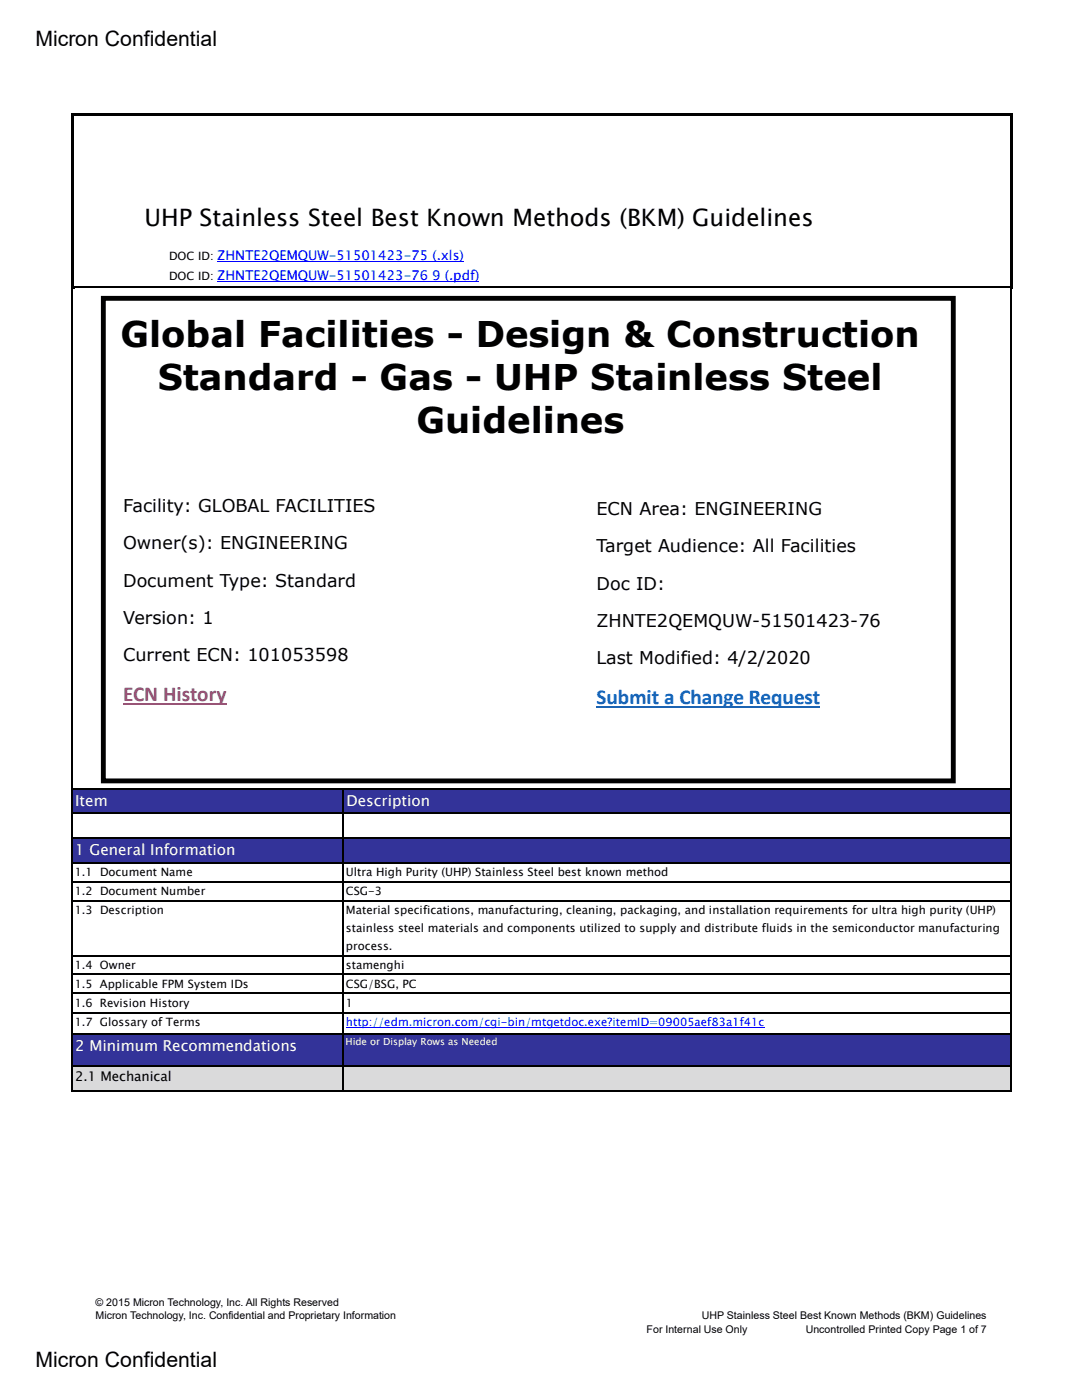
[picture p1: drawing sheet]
<svg xmlns="http://www.w3.org/2000/svg" width="216mm" height="279mm" viewBox="0 0 216 279" stroke-linecap="round" stroke-linejoin="round" font-family="sans-serif">
<defs><g id="words">
<g font-size="7.1">
<text x="24.1" y="69.3">Global Facilities - Design &amp; Construction</text>
<text x="31.5" y="77.9">Standard - Gas - UHP Stainless Steel</text>
<text x="83.1" y="86.5">Guidelines</text>
</g>
<text font-size="4.8" x="28.8" y="45.2">UHP Stainless Steel Best Known Methods (BKM) Guidelines</text>
<g font-size="4.2">
<text x="7.1" y="9.3">Micron Confidential</text>
<text x="7.1" y="272.9">Micron Confidential</text>
</g>
<text font-size="4.2" fill="#954f72" x="24.6" y="139.9">ECN History</text>
<text font-size="4.2" fill="#0563c1" x="119" y="140.5">Submit a Change Request</text>
<g font-size="3.5">
<text x="24.6" y="102.2">Facility: GLOBAL FACILITIES</text>
<text x="119" y="102.8">ECN Area: ENGINEERING</text>
<text x="24.6" y="109.6">Owner(s): ENGINEERING</text>
<text x="119" y="110.2">Target Audience: All Facilities</text>
<text x="24.6" y="117.1">Document Type: Standard</text>
<text x="119" y="117.7">Doc ID:</text>
<text x="24.6" y="124.5">Version: 1</text>
<text x="119" y="125.1">ZHNTE2QEMQUW-51501423-76</text>
<text x="24.6" y="132">Current ECN: 101053598</text>
<text x="119" y="132.6">Last Modified: 4/2/2020</text>
</g>
<g font-size="3" fill="#fff">
<text x="15" y="160.8">Item</text>
<text x="69.1" y="160.8">Description</text>
<text x="15" y="170.7">1 General Information</text>
<text x="15" y="209.7">2 Minimum Recommendations</text>
</g>
<g font-size="2.7" fill="#00f">
<text x="43.4" y="51.9">ZHNTE2QEMQUW-51501423-75 (.xls)</text>
<text x="43.4" y="55.9">ZHNTE2QEMQUW-51501423-76 9 (.pdf)</text>
</g>
<text font-size="2.7" x="15" y="215.8">2.1 Mechanical</text>
<g font-size="2.3">
<text x="33.7" y="51.9">DOC ID:</text>
<text x="33.7" y="55.9">DOC ID:</text>
<text x="14.9" y="174.9">1.1 Document Name</text>
<text x="14.9" y="178.7">1.2 Document Number</text>
<text x="69" y="174.9">Ultra High Purity (UHP) Stainless Steel best known method</text>
<text x="69" y="178.7">CSG-3</text>
<text x="14.9" y="182.5">1.3 Description</text>
<text x="69" y="182.5">Material specifications, manufacturing, cleaning, packaging, and installation requirements for ultra high purity (UHP)</text>
<text x="69" y="186">stainless steel materials and components utilized to supply and distribute fluids in the semiconductor manufacturing</text>
<text x="69" y="189.5">process.</text>
<text x="14.9" y="193.3">1.4 Owner</text>
<text x="14.9" y="197.1">1.5 Applicable FPM System IDs</text>
<text x="69" y="193.3">stamenghi</text>
<text x="69" y="197.1">CSG/BSG, PC</text>
<text x="14.9" y="200.9">1.6 Revision History</text>
<text x="69" y="200.9">1</text>
<text x="14.9" y="204.8">1.7 Glossary of Terms</text>
</g>
<text font-size="2.3" fill="#00f" x="69" y="204.8">http://edm.micron.com/cgi-bin/mtgetdoc.exe?itemID=09005aef83a1f41c</text>
<g font-size="2.1">
<text x="19" y="260.6">© 2015 Micron Technology, Inc. All Rights Reserved</text>
<text x="19" y="263.3">Micron Technology, Inc. Confidential and Proprietary Information</text>
<text x="140.1" y="263.3">UHP Stainless Steel Best Known Methods (BKM) Guidelines</text>
<text x="129" y="266">For Internal Use Only</text>
<text x="160.8" y="266">Uncontrolled Printed Copy Page 1 of 7</text>
</g>
<text font-size="1.9" fill="#fff" x="68.9" y="208.5">Hide or Display Rows as Needed</text>
</g></defs>
<path d="M43.4 52.2h49.1M43.4 56.2h52.2" fill="none" stroke="#00f" stroke-width=".2"/>
<g fill="#000">
<path d="M14.1 22.6h.5v.5h-.5z" fill-rule="evenodd"/>
<path d="M14.1 22.6h.5v.5h-.5z" fill-rule="evenodd"/>
<path d="M14.6 22.6h186.9v.5h-186.9z" fill-rule="evenodd"/>
<path d="M201.5 22.6h.5v.5h-.5z" fill-rule="evenodd"/>
<path d="M201.5 22.6h.5v.5h-.5z" fill-rule="evenodd"/>
<path d="M14.1 23.1h.5v34h-.5z" fill-rule="evenodd"/>
<path d="M201.5 23.1h.5v34h-.5z" fill-rule="evenodd"/>
</g>
<g fill="#fff">
<path d="M14.5 57.6h187.2v99.7h-187.2z" fill-rule="evenodd"/>
<path d="M190.2 57.6h9.6v4.7h-9.6z" fill-rule="evenodd"/>
<path d="M190.2 62.3h9.6v4.5h-9.6z" fill-rule="evenodd"/>
<path d="M190.2 66.8h9.6v4.5h-9.6z" fill-rule="evenodd"/>
<path d="M190.2 71.3h9.6v4.4h-9.6z" fill-rule="evenodd"/>
<path d="M190.2 75.7h9.6v4.7h-9.6z" fill-rule="evenodd"/>
</g>
<path d="M14.3 57.6h.2z" fill-rule="evenodd" fill="#000"/>
<path d="M14.5 57.6h.1z" fill-rule="evenodd" fill="#fff"/>
<g fill="#000">
<path d="M14.1 57.1h.5v.5h-.5z" fill-rule="evenodd"/>
<path d="M14.1 57.1h.5v.5h-.5z" fill-rule="evenodd"/>
</g>
<path d="M14.6 57.6h.6z" fill-rule="evenodd" fill="#fff"/>
<g fill="#000">
<path d="M14.6 57.1h.6v.5h-.6z" fill-rule="evenodd"/>
<path d="M15.2 57.1h186.3v.5h-186.3z" fill-rule="evenodd"/>
</g>
<g fill="#fff">
<path d="M15.2 57.6h186.3z" fill-rule="evenodd"/>
<path d="M201.5 57.6h.2z" fill-rule="evenodd"/>
</g>
<g fill="#000">
<path d="M201.5 57.1h.5v.5h-.5z" fill-rule="evenodd"/>
<path d="M201.5 57.1h.5v.5h-.5z" fill-rule="evenodd"/>
<path d="M201.7 57.6h.2z" fill-rule="evenodd"/>
</g>
<path d="M14.4 57.6v99.7M201.8 57.6v99.7" fill="none" stroke="#000" stroke-width=".25"/>
<g fill="#339">
<path d="M14.5 157.5h53.8v4.6h-53.8z" fill-rule="evenodd"/>
<path d="M14.9 157.5h51.5v4.6h-51.5z" fill-rule="evenodd"/>
<path d="M68.6 157.5h133.1v4.6h-133.1z" fill-rule="evenodd"/>
<path d="M68.9 157.5h130.9v4.6h-130.9z" fill-rule="evenodd"/>
</g>
<g fill="#000">
<path d="M14.3 157.3h.2v.2h-.2z" fill-rule="evenodd"/>
<path d="M68.3 157.3h.3v.2h-.3z" fill-rule="evenodd"/>
<path d="M201.7 157.3h.2v.2h-.2z" fill-rule="evenodd"/>
<path d="M14.3 162.1h.2v.3h-.2z" fill-rule="evenodd"/>
<path d="M68.3 162.1h.3v.3h-.3z" fill-rule="evenodd"/>
<path d="M201.7 162.1h.2v.3h-.2z" fill-rule="evenodd"/>
</g>
<path d="M14.4 157.5v4.6M14.5 157.4h53.8M68.6 157.4h133.1M201.8 157.5v4.6M14.4 162.4v4.8M14.5 162.2h53.8M68.6 162.2h133.1M201.8 162.4v4.8" fill="none" stroke="#000" stroke-width=".25"/>
<path d="M68.5 157.5v4.6M68.5 162.4v4.8" fill="none" stroke="#000" stroke-width=".26"/>
<g fill="#339">
<path d="M14.5 167.4h53.8v4.8h-53.8z" fill-rule="evenodd"/>
<path d="M14.9 167.4h51.5v4.6h-51.5z" fill-rule="evenodd"/>
<path d="M68.6 167.4h133.1v4.8h-133.1z" fill-rule="evenodd"/>
<path d="M68.9 167.4h130.9v4.8h-130.9z" fill-rule="evenodd"/>
</g>
<g fill="#000">
<path d="M14.3 167.2h.2v.2h-.2z" fill-rule="evenodd"/>
<path d="M14.3 172.2h.2v.2h-.2z" fill-rule="evenodd"/>
<path d="M14.3 175.9h.2v.3h-.2z" fill-rule="evenodd"/>
<path d="M14.3 179.7h.2v.3h-.2z" fill-rule="evenodd"/>
<path d="M68.3 167.2h.3v.2h-.3z" fill-rule="evenodd"/>
<path d="M68.3 172.2h.3v.2h-.3z" fill-rule="evenodd"/>
<path d="M68.3 175.9h.3v.3h-.3z" fill-rule="evenodd"/>
<path d="M68.3 179.7h.3v.3h-.3z" fill-rule="evenodd"/>
<path d="M201.7 167.2h.2v.2h-.2z" fill-rule="evenodd"/>
<path d="M201.7 172.2h.2v.2h-.2z" fill-rule="evenodd"/>
<path d="M201.7 175.9h.2v.3h-.2z" fill-rule="evenodd"/>
<path d="M201.7 179.7h.2v.3h-.2z" fill-rule="evenodd"/>
<path d="M14.3 190.6h.2v.2h-.2z" fill-rule="evenodd"/>
<path d="M14.3 194.3h.2v.3h-.2z" fill-rule="evenodd"/>
<path d="M14.3 198.1h.2v.3h-.2z" fill-rule="evenodd"/>
<path d="M68.3 190.6h.3v.2h-.3z" fill-rule="evenodd"/>
<path d="M68.3 194.3h.3v.3h-.3z" fill-rule="evenodd"/>
<path d="M68.3 198.1h.3v.3h-.3z" fill-rule="evenodd"/>
<path d="M201.7 190.6h.2v.2h-.2z" fill-rule="evenodd"/>
<path d="M201.7 194.3h.2v.3h-.2z" fill-rule="evenodd"/>
<path d="M201.7 198.1h.2v.3h-.2z" fill-rule="evenodd"/>
<path d="M14.3 202h.2v.3h-.2z" fill-rule="evenodd"/>
<path d="M68.3 202h.3v.3h-.3z" fill-rule="evenodd"/>
<path d="M201.7 202h.2v.3h-.2z" fill-rule="evenodd"/>
</g>
<g fill="none" stroke="#000" stroke-width=".25">
<path d="M14.4 167.4v4.8M14.4 172.4v3.5M14.4 176.2v3.5M14.4 180v10.6M14.5 167.3h53.8M14.5 172.3h53.8M14.5 176h53.8M14.5 179.9h53.8M68.6 167.3h133.1M68.6 172.3h133.1M68.6 176h133.1M68.6 179.9h133.1"/>
<path d="M201.8 167.4v4.8M201.8 172.4v3.5M201.8 176.2v3.5M201.8 180v10.6M14.4 190.8v3.5M14.4 194.6v3.5M14.4 198.4v3.6M14.5 190.7h53.8M14.5 194.5h53.8M14.5 198.3h53.8M68.6 190.7h133.1M68.6 194.5h133.1"/>
<path d="M68.6 198.3h133.1M201.8 190.8v3.5M201.8 194.6v3.5M201.8 198.4v3.6M14.4 202.3v3.8M14.5 202.2h53.8M68.6 202.2h133.1M201.8 202.3v3.8"/>
</g>
<path d="M68.5 167.4v4.8M68.5 172.4v3.5M68.5 176.2v3.5M68.5 180v10.6M68.5 190.8v3.5M68.5 194.6v3.5M68.5 198.4v3.6M68.5 202.3v3.8" fill="none" stroke="#000" stroke-width=".26"/>
<path d="M69 205.1h83.6" fill="none" stroke="#00f" stroke-width=".2"/>
<g fill="#339">
<path d="M14.5 206.4h53.8v6.2h-53.8z" fill-rule="evenodd"/>
<path d="M14.9 206.4h51.5v4.6h-51.5z" fill-rule="evenodd"/>
<path d="M68.6 206.4h133.1v6.2h-133.1z" fill-rule="evenodd"/>
<path d="M68.9 206.4h130.9v3h-130.9z" fill-rule="evenodd"/>
</g>
<g fill="#000">
<path d="M14.3 206.1h.2v.3h-.2z" fill-rule="evenodd"/>
<path d="M68.3 206.1h.3v.3h-.3z" fill-rule="evenodd"/>
<path d="M201.7 206.1h.2v.3h-.2z" fill-rule="evenodd"/>
</g>
<path d="M14.4 206.4v6.2M14.5 206.3h53.8M68.6 206.3h133.1M201.8 206.4v6.2" fill="none" stroke="#000" stroke-width=".25"/>
<path d="M68.5 206.4v6.2" fill="none" stroke="#000" stroke-width=".26"/>
<g fill="#dadadb">
<path d="M14.5 212.8h53.8v4.8h-53.8z" fill-rule="evenodd"/>
<path d="M14.9 212.8h51.5v4.1h-51.5z" fill-rule="evenodd"/>
<path d="M68.6 212.8h133.1v4.8h-133.1z" fill-rule="evenodd"/>
<path d="M68.9 212.8h130.9v4.8h-130.9z" fill-rule="evenodd"/>
</g>
<g fill="#000">
<path d="M14.3 212.6h.2v.2h-.2z" fill-rule="evenodd"/>
<path d="M14.3 217.6h.2v.2h-.2z" fill-rule="evenodd"/>
<path d="M14.3 217.6h.2v.2h-.2z" fill-rule="evenodd"/>
<path d="M68.3 212.6h.3v.2h-.3z" fill-rule="evenodd"/>
<path d="M68.3 217.6h.3v.2h-.3z" fill-rule="evenodd"/>
<path d="M201.7 212.6h.2v.2h-.2z" fill-rule="evenodd"/>
<path d="M201.7 217.6h.2v.2h-.2z" fill-rule="evenodd"/>
<path d="M201.7 217.6h.2v.2h-.2z" fill-rule="evenodd"/>
</g>
<path d="M14.4 212.8v4.8M14.5 212.7h53.8M14.5 217.7h53.8M68.6 212.7h133.1M68.6 217.7h133.1M201.8 212.8v4.8" fill="none" stroke="#000" stroke-width=".25"/>
<path d="M68.5 212.8v4.8" fill="none" stroke="#000" stroke-width=".26"/>
<path d="M20.6 59.5h169.6v96.3h-169.6z" fill-rule="evenodd" fill="#fff"/>
<path d="M20.6 59.5h169.6v96.3h-169.6z" fill="none" stroke="#000" stroke-width=".97" stroke-linecap="butt"/>
<path d="M22 97.3h71.4v56.4h-71.4z" fill-rule="evenodd" fill="#fff"/>
<path d="M24.6 140.5h20.5" fill="none" stroke="#954f72" stroke-width=".3"/>
<path d="M116.5 97.9h63.2v57.2h-63.2z" fill-rule="evenodd" fill="#fff"/>
<path d="M119 141.1h44.7" fill="none" stroke="#0563c1" stroke-width=".3"/>
<path d="M21.4 60.8h164.8v28.9h-164.8z" fill-rule="evenodd" fill="#fff"/>
<path d="M21.4 60.8h164.8v28.9h-164.8z" fill="none" stroke="#fff" stroke-width=".26"/>
<use href="#words"/>
</svg>
